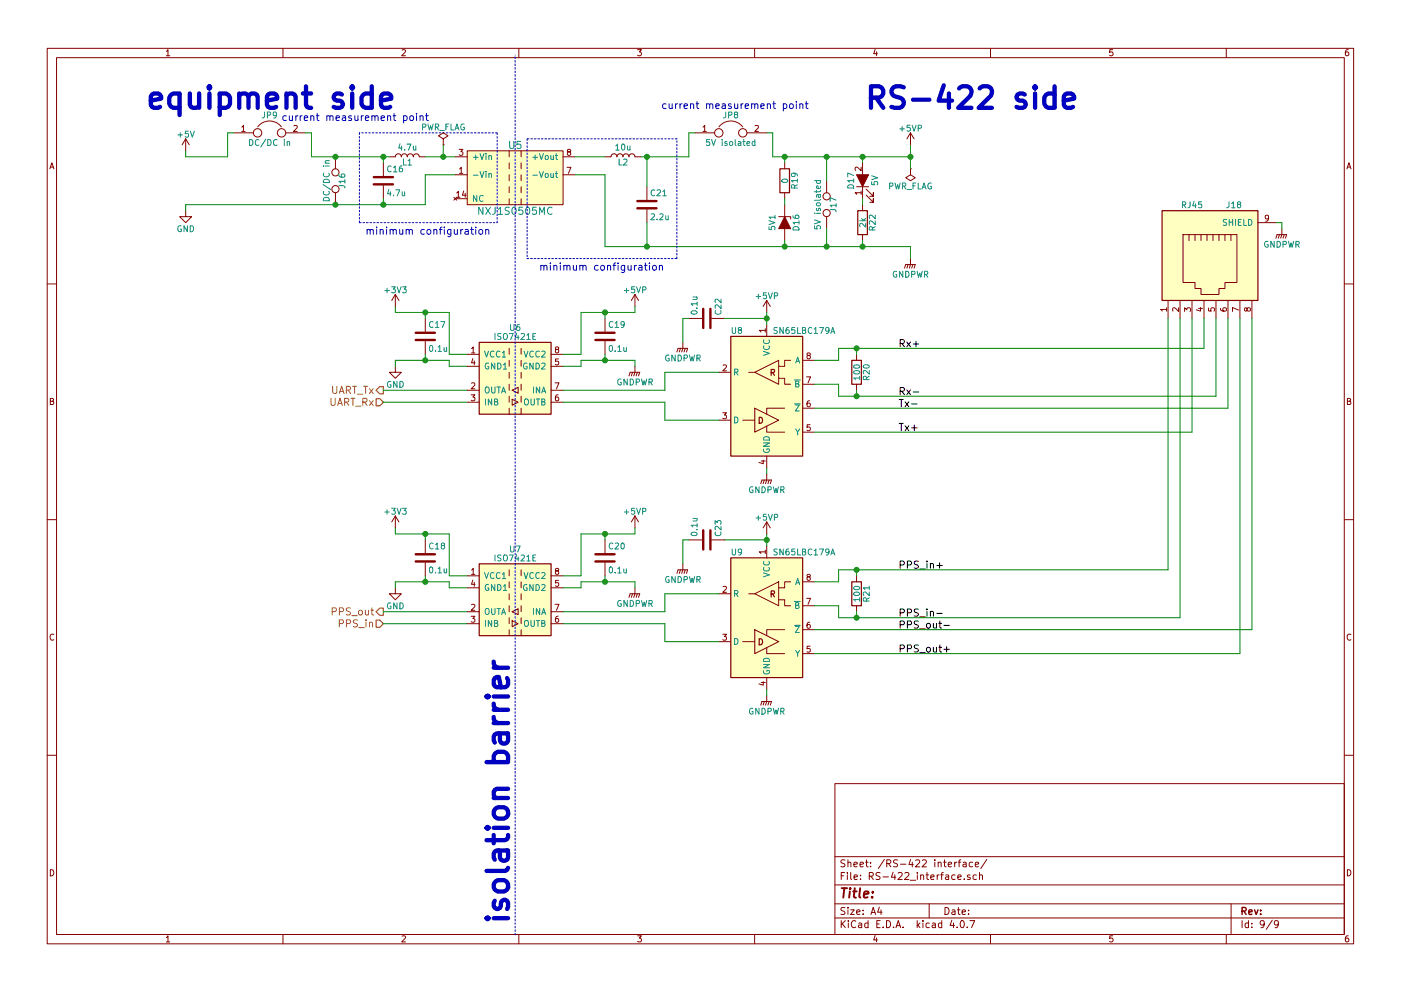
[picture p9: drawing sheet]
<svg xmlns="http://www.w3.org/2000/svg" width="297mm" height="210mm" viewBox="0 0 297 210" stroke-linecap="round" stroke-linejoin="round" font-family="sans-serif">
<g fill="none" stroke="#840000" stroke-width=".21">
<path d="M10 10.3h277v189.9h-277zM12 12.2h273v186.1h-273zM35.3 10.9l.3-.4v1.3M35.3 11.8h.7M60 10.3v1.9M85.2 10.6l.5-.1 .3 .4-.8 .9h.8M110 10.3v1.9M135.2 10.5h.8l-.4 .5 .3 .1 .1 .2-.1 .4-.2 .1-.5-.1M160 10.3v1.9M185.5 10.5l-.3 .9h.8M185.9 11v.8M210 10.3v1.9"/>
<path d="M235.9 10.5h-.6v.6h.6l.1 .5-.3 .2-.4-.1M260 10.3v1.9M285.9 10.5l-.4 .1-.2 .2-.1 .8 .3 .2 .4-.1 .1-.4-.1-.2-.4-.1-.3 .3M10.6 35.8l.4-1.3 .4 1.3M10.7 35.5h.6M39.4 29.5l-.8 1.2M39.4 29.5v2.5M39.4 29.5l.7 1.2M49.5 28.2h4.2M51.3 27l.3-.4v1.3M51.3 27.9h.7M54.6 26.9a3.2 3.2 0 0 1 5.1 0"/>
<path d="M60.6 28.2h4.2M62.3 26.7l.5-.1 .2 .4-.8 .9h.8M71.1 33.3v2.5M81.3 34.5v2.8M81.3 39.4v2.8M82.5 33.3l1.3-.1a.64 .64 0 0 1 .7-.6 .64 .64 0 0 1 .6 .7v-.1a.64 .64 0 0 1 .6-.6 .64 .64 0 0 1 .7 .7v-.1a.64 .64 0 0 1 .6-.6 .64 .64 0 0 1 .6 .7v-.1a.64 .64 0 0 1 .7-.6 .64 .64 0 0 1 .6 .7h1.3M94 30.7h.1M94 29.5l1-.7-1-.6-1 .6 1 .7v1.2M96.5 37.1h2.6M96.5 33.3h2.6M97.4 31.7h.7l-.4 .5 .4 .1v.5l-.2 .2-.5-.2M97.4 35.9l.4-.4v1.3"/>
<path d="M97.4 36.8h.7M99.1 32h20.3v11.4h-20.3zM107.9 32v1.3M107.9 34.5v1.3M107.9 37.1v1.2M107.9 39.6v1.3M110.5 32v1.3M110.5 34.5v1.3M110.5 37.1v1.2M110.5 39.6v1.3M119.4 37.1h2.5M119.4 33.3h2.5"/>
<path d="M120.2 35.5h.9l-.6 1.3M120.5 32.2l-.2-.2 .1-.3 .6 .1v.3l-.6 .2-.1 .2v.3l.2 .2h.3l.2-.3v-.3l-.2-.2M128.3 33.3l1.2-.1a.64 .64 0 0 1 .7-.6 .64 .64 0 0 1 .6 .7v-.1a.64 .64 0 0 1 .7-.6 .64 .64 0 0 1 .6 .7v-.1a.64 .64 0 0 1 .6-.6 .64 .64 0 0 1 .6 .7v-.1a.64 .64 0 0 1 .7-.6 .64 .64 0 0 1 .6 .7h1.3M137.2 39.6v2.8M147.3 28.2h4.2M149 27l.4-.4v1.3M149 27.9h.8M152.4 26.9a3.2 3.2 0 0 1 5.1 0M158.4 28.2h4.2M160.1 26.7l.5-.1 .2 .4-.8 .9h.8M166.4 34.5v1.3M175.3 38.3v2.6"/>
<path d="M181.6 39.6h2.5M182.6 35.5v.7l-.9-.7-.4 .2 .1 .5M182.9 34.5v7.7M193 35.8h.1M193 35.8v1.3l1.1 .6-1.1 .6-1-.6 1-.6M193 28.2v2.5M193 28.2l-.7 1.3M193 28.2l.8 1.3M285.6 35.8l.4-1.3 .4 1.3M285.7 35.5h.6M39.4 44.7v1.3h1.2l-1.2 1.2-1.3-1.2h1.3M71.1 40.9v2.5"/>
<path d="M96.2 41.9l.6 .6M96.5 42.2h2.6M96.8 40.9l.4-.3v1.3M97.5 41.9h-.7l-.6 .6M98.3 40.5l-.3 .9h.8M98.6 41v.9M107.9 42.2v1.2M110.5 42.2v1.2M137.2 44.4v2.8M165.1 46h2.5v.5M166.4 40.9v1.3M166.4 43.4v7.6"/>
<path d="M175.3 46v2.5M182.6 40.9h-1.3l.4 .3M182.6 40.5v.7M182.9 43.4v1.3M182.9 49.8v1.2M183.6 41.4l1.6 1.5v-.7v.7h-.8M183.6 40.1l1.6 1.6v-.8v.8h-.8M191.8 56.9l.2-.8h2.1l-.3 .8M192.5 56.1l-.2 .8M193 54.9v1.2l-.2 .8M193.5 56.1l-.2 .8M250.8 49.8h11.5v10.1h-2.6v1.3h-1.3v1.3h-3.8v-1.3h-1.2v-1.3h-2.6z"/>
<path d="M252.1 49.8v1.2M253.4 49.8v1.2M254.6 49.8v1.2M255.9 49.8v1.2M257.2 49.8v1.2M258.4 49.8v1.2M259.7 49.8v1.2M261 49.8v1.2M266.7 47.2h3.8M269 46.2l-.3 .3-.3-.1-.1-.6 .4-.1 .3 .2-.1 .7-.3 .3h-.2M270.5 50.5l.3-.7h2l-.3 .7M271.3 49.8l-.3 .7"/>
<path d="M271.8 48.5v1.3l-.3 .7M272.3 49.8l-.3 .7M10 60.2h2M83.8 77.7v1.3h1.3l-1.3 1.3-1.3-1.3h1.3M83.8 62.5l-.7 1.2M83.8 62.5v2.5M83.8 62.5l.8 1.2M90.2 67.6v2.8M90.2 72.4v2.8M99.1 75.2h2.5M99.1 77.7h2.5M100 74l.3-.4v1.3"/>
<path d="M100 74.9h.7M100.3 76.1l-.3 .9h.7M100.6 76.5v.9M107.9 73.9v1.3M107.9 76.4v1.3M107.9 79v1.3M110.5 73.9v1.3M110.5 76.4v1.3M110.5 79v1.3M116.8 75.2h2.6M116.8 77.7h2.6M118 74.1l-.2-.2v-.2h.6v.3l-.5 .2-.1 .2v.3l.2 .2h.2l.3-.3-.1-.3-.2-.2"/>
<path d="M118.4 76.1h-.6v.6h.6v.6l-.2 .1-.4-.1M128.3 67.6v2.8M128.3 72.4v2.8M133.3 79.8l.3-.8h2l-.2 .8M134.1 79l-.2 .8M134.6 77.7v1.3l-.2 .8M134.6 62.5v2.5M134.6 62.5l-.7 1.2M134.6 62.5l.8 1.2M135.1 79l-.2 .8M143.5 74.7l.3-.8h2l-.3 .8M144.3 73.9l-.3 .8"/>
<path d="M144.8 72.6v1.3l-.3 .8M145.3 73.9l-.3 .8M146 67.6h2.8M150.9 67.6h2.8M152.4 79h2.5M153.3 77.5l.5-.1 .2 .4-.8 .9h.8M158.7 79h1.3M160 79l5.1-2.6v5.1zM162.3 70.1h-1.3l.3 .4M162.3 69.7v.8M162.6 63.7v2.6M162.6 68.8v2.6"/>
<path d="M162.6 63.7l-.8 1.3M162.6 63.7l.7 1.3M167.6 76.4h-1.2v1.3h-1.3M170.2 76.4h2.5M171 80h.9l-.6 1.2M171.3 75.4l-.2-.2v-.2h.7v.3l-.6 .2-.1 .2v.3l.2 .1h.3l.2-.2v-.4l-.2-.1M181.6 75.2v1.2M247.3 65.7h-1.2l.3 .3M247.3 65.3v.7M247.6 63.7v3.9M249.9 65.3v.8l-.9-.8-.4 .2 .1 .5M250.2 63.7v3.9"/>
<path d="M251.2 66.1v-.8l.4 .4 .1-.4h.6l.1 .2-.1 .6M252.7 63.7v3.9M254.1 65.4h.9M254.5 65.2v.8l-.9-.3M255.3 63.7v3.9M256.2 65.3v.7h.6v-.7h.6l.1 .2-.1 .5M257.8 63.7v3.9M258.8 65.4v.4l.3 .2h.7l.2-.2-.1-.5-.6 .1v.4l.2 .2M260.3 63.7v3.9M262.6 65.8l-1.3-.6v.9M262.9 63.7v3.9M264.4 65.5l.2-.2h.4l.1 .2-.1 .4-.4 .1-.2-.1-.1-.6h-.3v.7h.2l.2-.2"/>
<path d="M265.4 63.7v3.9M285 60.2h2M10.7 85.1h.5l.1-.5-.6-.1v1.3h.5l.2-.4-.3-.3M99.1 82.8h2.5M99.1 85.3h2.5M99.9 83.8h.8l-.4 .4 .3 .1v.6l-.1 .1-.6-.1M100 81.3l.5-.1 .2 .4-.8 .9h.8M107.9 81.5v1.3M107.9 84.1v1.2M107.9 86.6v1.3M108.6 84.7l1.3 .6-1.3 .7zM108.6 82.8l1.3-.6v1.2z"/>
<path d="M110.5 81.5v1.3M110.5 84.1v1.2M110.5 86.6v1.3M116.8 82.8h2.6M116.8 85.3h2.6M117.7 81.2h.8l-.5 1.3M118.3 83.8h-.3l-.2 .3v.7l.2 .2 .4-.1-.1-.6-.3-.1-.2 .3M152.4 89.1h2.5M153.2 87.6h.8l-.4 .5 .4 .1v.5l-.2 .1-.6-.1M157.5 89.1h2.5M160 86.6l5.1 2.5-5.1 2.6zM161.4 97.8h.9"/>
<path d="M161.8 97.6v.8l-.9-.3M162.6 90.4v1.3h3.8M162.6 96.8v2.5M165.1 80.3h1.3v1.2h1.2M166.4 86.6h-3.8v1.3M170.2 91.7h2.5M170.2 86.6h2.5M170.2 81.5h2.5M171.7 85l-.4 .1-.2 .2v.7l.2 .3 .5-.1-.1-.6-.4-.1-.2 .2M171.8 90.1h-.7v.6h.7v.6l-.2 .1-.5-.1M181.6 81.5v1.3M285.7 85.1h.5l.1-.5-.6-.1v1.3h.5l.2-.4-.3-.3"/>
<path d="M10 110.3h2M83.8 109.5v2.5M83.8 109.5l-.7 1.2M83.8 109.5l.8 1.2M90.2 114.5v2.8M90.2 119.4v2.8M128.3 114.5v2.8M128.3 119.4v2.8M134.6 109.5v2.5M134.6 109.5l-.7 1.2M134.6 109.5l.8 1.2M144.8 119.6v1.3l-.3 .8"/>
<path d="M146 114.5h2.8M150.9 114.5h2.8M161.3 102.6l.2-.8h2.1l-.3 .8M162.1 101.8l-.3 .8M162.3 117.1h-1.3l.3 .3M162.3 116.7v.7M162.6 100.6v1.2l-.3 .8M162.6 110.7v2.6M162.6 115.8v2.6M162.6 110.7l-.8 1.3M162.6 110.7l.7 1.3M163.1 101.8l-.3 .8"/>
<path d="M285 110.3h2M11.4 134.6a.58 .58 0 0 0-.8 .6 .58 .58 0 0 0 .8 .5M83.8 124.7v1.3h1.3l-1.3 1.2-1.3-1.2h1.3M99.1 122.2h2.5M99.1 129.8h2.5M99.1 132.3h2.5M99.1 124.7h2.5M99.9 130.8h.8l-.4 .4 .3 .1v.6l-.1 .1-.6-.1M100 120.9l.3-.3v1.3M100 128.3l.5-.1 .2 .4-.8 .9h.8M100 121.9h.7M100.3 123.1l-.3 .9h.7"/>
<path d="M100.6 123.5v.9M107.9 120.9v1.3M107.9 123.4v1.3M107.9 126v1.2M107.9 128.5v1.3M107.9 131.1v1.2M107.9 133.6v1.3M108.6 131.7l1.3 .6-1.3 .7zM108.6 129.8l1.3-.6v1.2zM110.5 120.9v1.3M110.5 123.4v1.3M110.5 126v1.2"/>
<path d="M110.5 128.5v1.3M110.5 131.1v1.2M110.5 133.6v1.3M116.8 122.2h2.6M116.8 129.8h2.6M116.8 132.3h2.6M116.8 124.7h2.6M117.7 128.2h.8l-.5 1.3M118 121.1l-.2-.2v-.2h.6v.3l-.5 .2-.1 .2v.3l.2 .2h.2l.3-.3-.1-.3-.2-.2M118.3 130.8h-.3l-.2 .3v.7l.2 .2 .4-.1-.1-.6-.3-.1-.2 .3M118.4 123.1h-.6v.6h.6v.6l-.2 .1-.4-.1M133.3 126.7l.3-.7h2l-.2 .7"/>
<path d="M134.1 126l-.2 .7M134.6 124.7v1.3l-.2 .7M135.1 126l-.2 .7M143.5 121.7l.3-.8h2l-.3 .8M144.3 120.9l-.3 .8M145.3 120.9l-.3 .8M152.4 136.1h2.5M152.4 126h2.5M153.2 134.6h.8l-.4 .4 .4 .1v.6l-.2 .1-.6-.1M153.3 124.5l.5-.1 .2 .4-.8 .9h.8M157.5 136.1h2.5M158.7 126h1.3"/>
<path d="M160 133.6l5.1 2.5-5.1 2.6zM160 126l5.1-2.6v5.1zM162.6 137.4v1.3h3.8M165.1 127.2h1.3v1.3h1.2M166.4 133.6h-3.8v1.3M167.6 123.4h-1.2v1.3h-1.3M170.2 138.7h2.5M170.2 133.6h2.5M170.2 128.5h2.5M170.2 123.4h2.5M171 126.9h.9l-.6 1.3M171.3 122.4l-.2-.2v-.2h.7v.3l-.6 .1-.1 .3v.3l.2 .1h.3l.2-.2v-.4l-.2-.1"/>
<path d="M171.7 132l-.4 .1-.2 .2v.7l.2 .3 .5-.1-.1-.6-.4-.1-.2 .2M171.8 137.1h-.7v.6h.7v.5l-.2 .2-.5-.2M181.6 122.2v1.2M181.6 128.5v1.3M286.4 134.6a.58 .58 0 0 0-.8 .6 .58 .58 0 0 0 .8 .5M161.3 149.6l.2-.8h2.1l-.3 .8M161.4 144.8h.9M161.8 144.6v.8l-.9-.3M162.1 148.8l-.3 .8M162.6 147.6v1.2l-.3 .8M162.6 143.8v2.5M163.1 148.8l-.3 .8"/>
<path d="M10 160.2h2M177 166.3h108v32h-108zM285 160.2h2M10.7 184.5a.65 .65 0 0 1 .7 .7 .65 .65 0 0 1-.7 .6zM35.3 198.9l.3-.4v1.3M35.3 199.8h.7M60 198.3v1.9M85.2 198.6l.5-.1 .3 .4-.8 .9h.8M110 198.3v1.9M135.2 198.5h.8l-.4 .5 .3 .1 .1 .2-.1 .4-.2 .1-.5-.1M160 198.3v1.9M177 194.8h108"/>
<path d="M177 191.8h108M177 187.8h108M177 181.8h108M178.4 195.3v1.5M178.4 185.8h.5M178.6 196l.6 .8M179.1 185.1h-.7v1.5M179.1 192.6l-.5-.1-.3 .3 .1 .3 .7 .4v.4l-.2 .1-.6-.1M179.1 182.5l-.5-.1-.3 .3 .1 .3 .7 .4v.4l-.2 .1-.6-.1M179.2 195.3l-.8 .9M179.7 185.1v.2M179.7 185.6v1"/>
<path d="M179.8 192.5v.2M179.8 183.1l.2-.2 .4 .1v.9M179.8 182.4v1.5M179.8 193v1M179.9 195.3v.2M179.9 195.8v1M180.3 193h.8l-.8 1h.8M180.4 185.1v1.3l.2 .2M181.1 183.4l.7-.1-.1-.3-.4-.1-.2 .2v.7h.6M181.1 186.1l.7-.1-.1-.3-.4-.1-.2 .2 .1 .7h.5M181.4 195.5a.71 .71 0 0 0-1 .5 .71 .71 0 0 0 .8 .8l.2-.1M181.6 193.5l.7-.1v-.3l-.4-.1-.3 .2 .1 .7h.6"/>
<path d="M182.1 195.9h.6v.9M182.3 183.4l.8-.1-.1-.3-.4-.1-.3 .2 .1 .7h.6M182.4 186.5v.1M182.4 185.7v.1M182.7 196.2l-.7 .3 .2 .3 .5-.1M183 193.9v.1M183 193.1v.1M183.5 182.9h.6M183.7 182.4v1.3l.4 .2M184 195.9l-.4-.1-.3 .3 .1 .6 .2 .1 .4-.1M184 195.3v1.5M184.3 185.9l.7-.1 .2-.2-.1-.3-.2-.2h-.6v1.5"/>
<path d="M184.6 183.8v.1M184.6 183v.1M184.7 194l.4-1.5 .5 1.5M184.7 185.9l.5 .7M184.8 193.6h.7M185.5 198.5l-.3 .9h.8M185.9 199v.8M185.9 196h.5M186.4 192.5l-.3 1h.9M186.6 185.2l-.6-.1-.3 .3 .1 .3 .7 .3v.5l-.2 .1-.6-.1M186.6 195.3h-.7v1.5h.7M186.8 193v1"/>
<path d="M187.2 186h1.2M187.2 196.7v.1M187.5 182.3l-1.3 2M188 195.3a.76 .76 0 0 1 .8 .8 .76 .76 0 0 1-.8 .7zM188 183.2l.7-.1 .2-.2-.1-.3-.2-.2h-.6v1.5M188.4 183.2l.5 .7M189.4 185l-.4 1.1h.9M189.5 196.7v.1M189.7 185.6v1M190 196.8l.4-1.5 .6 1.5M190.1 196.4h.7M190.3 182.5l-.6-.1-.3 .3 .1 .3 .7 .4v.4l-.2 .1-.6-.1"/>
<path d="M190.4 185.3l.6-.2 .3 .4-1 1.1h1M190.9 183.4h1.2M191.5 196.7v.1M191.8 185.3l.6-.2 .3 .4-.9 1.1h.9M193 186.8h1.1M193.1 182.3l-.4 1.1h.9M193.4 182.9v1M194.1 182.6l.6-.2 .3 .4-.9 1.1h.9M194.5 195.3v1.5M194.5 185.1v.2M194.5 185.6v1M194.6 196.3l.4 .5"/>
<path d="M195 195.8l-.5 .6M195.2 185.7l.2-.1 .4 .1v.9M195.2 185.6v1M195.6 182.6l.5-.2 .3 .4-.9 1.1h.9M195.7 195.3v.2M195.7 195.8v1M196.3 185.6h.6M196.5 185.1v1.3l.4 .2M197 191.8v3M197 195.9l-.4-.1-.3 .3 .1 .6 .2 .1 .4-.1M197.3 186.1l.7-.1v-.3l-.4-.1-.3 .2 .1 .7h.6M197.7 195.9h.6v.9"/>
<path d="M198.2 182.4v.2M198.2 182.9v1M198.3 196.2l-.7 .3 .2 .3 .5-.1M198.7 185.6v1M198.9 183.1l.2-.2 .4 .1v.9M198.9 182.9v1M199.1 185.6l-.4 .3M199.4 185.6h.6M199.7 195.9l-.5-.1-.2 .3v.6l.2 .1 .5-.1M199.7 195.3v1.5M200 185.1l-.4 .2v1.3M200.1 182.9h.5"/>
<path d="M200.3 182.4v1.3l.3 .2M200.4 192.5a.76 .76 0 0 1 .8 .8 .76 .76 0 0 1-.8 .7zM200.5 185.7h.6v.9M201 183.4l.8-.1-.1-.3-.4-.1-.3 .2 .1 .7h.6M201.1 186l-.7 .3 .3 .3 .4-.1M201.8 195.2l-.4 1.1h1M201.9 193.1h.5l.1 .9M202.2 195.8v1M202.4 182.9v1M202.5 193.4l-.7 .3 .2 .3 .5-.1M202.5 185.7l-.4-.1-.3 .3 .1 .6 .2 .1 .4-.1M202.8 182.9l-.4 .3"/>
<path d="M202.9 196.7v.1M203 193h.6M203.1 186.1l.7-.1-.1-.3-.4-.1-.2 .2v.7h.6M203.1 182.9h.6M203.2 192.5v1.3l.4 .2M203.7 182.4l-.3 .2v1.3M203.8 195.4l.1-.1a.8 .8 0 0 1 .6 .8 .8 .8 0 0 1-.6 .7 .97 .97 0 0 1-.1-1.4zM204 193.5l.7-.1-.1-.3-.4-.1-.2 .2 .1 .7h.5M204.2 183h.6l.1 .9M204.4 186.5v.1M204.9 183.3l-.8 .3 .3 .3 .5-.1M205.1 196.7v.1"/>
<path d="M205.4 193.9v.1M205.4 193.1v.1M205.6 195.3h1.1l-.7 1.5M205.7 185.7l-.4-.1-.2 .2 .1 .2 .5 .2v.3h-.6M206.2 183l-.4-.1-.3 .3 .1 .6 .2 .1 .4-.1M206.8 183.4l.7-.1-.1-.3-.4-.1-.2 .2 .1 .7h.5M207 185.7l-.4-.1-.3 .3 .1 .6 .2 .1 .4-.1M207.7 185.7l.2-.1 .4 .1v.9M207.7 185.1v1.5M209.2 182.3l-1.3 2M210 198.3v1.9M235.9 198.5h-.6v.7l.6-.1 .1 .5-.3 .2-.4-.1"/>
<path d="M260 198.3v1.9M261 191.8v6.5M263.3 195.3v1.5M264.7 195.9l-.4-.1-.3 .3 .1 .6 .2 .1 .4-.1M264.7 195.3v1.5M265.4 196.7v.1M265.4 195.9v.1M268 196l-.2 .3h-.3l-.3-.3v-.4l.3-.3h.3l.2 .3a1.01 1.01 0 0 1-.4 1.2h-.3M269.7 195.2l-1.2 2M271 196l-.2 .3h-.3l-.3-.3v-.4l.3-.3h.3l.2 .3a1.01 1.01 0 0 1-.4 1.2h-.3M285.7 184.5a.65 .65 0 0 1 .7 .7 .65 .65 0 0 1-.7 .6zM285.9 198.5l-.4 .1-.2 .3-.1 .7 .3 .2 .4-.1 .1-.4-.1-.2-.4-.1-.3 .3"/>
<circle cx="54.6" cy="28.2" r=".89"/>
<circle cx="59.7" cy="28.2" r=".89"/>
<circle cx="71.1" cy="36.6" r=".76"/>
<circle cx="152.4" cy="28.2" r=".89"/>
<circle cx="157.5" cy="28.2" r=".89"/>
<circle cx="71.1" cy="40.1" r=".76"/>
<circle cx="175.3" cy="41.7" r=".76"/>
<circle cx="175.3" cy="45.2" r=".76"/>
</g>
<path d="M263.3 193.3l.8-.1 .1-.2-.1-.3-.2-.2h-.6v1.5M263.7 193.3l.5 .7M264.8 193.5l.7-.1-.1-.3-.4-.1-.2 .2v.7h.6M266 193l.3 1 .4-1M267.3 193.9v.1M267.3 193.1v.1" fill="none" stroke="#840000" stroke-width=".3"/>
<path d="M178.5 188.4h1.1M179 188.4l-.2 2M180.2 189.1l-.2 1.3M180.3 188.4l-.1 .2 .2-.1-.1-.1-.1 .2M180.9 189.1h.7M181.2 188.4l-.2 1.8 .1 .1 .4 .1M182.4 188.4l-.2 1.8 .2 .2M183.2 189.8l.9-.2v-.4l-.6-.1-.3 .3v.9h.7M184.9 190.3v.1M185.1 189.2l-.1 .2-.1-.1 .2-.1-.1 .2" fill="none" stroke="#840000" stroke-width=".41"/>
<g fill="none" stroke="#848400" stroke-width=".21">
<path d="M70.2 84.5v1.2l.3 .3h.3l.3-.3v-1.2M70.5 82v1.2l.3 .3h.3l.3-.3v-1.2M71.6 86l.5-1.5 .5 1.5M71.7 85.6h.7M71.9 83.5l.5-1.5 .5 1.5M72.1 83.1h.7M73.1 85.3l.7-.1 .2-.2-.1-.3-.2-.2h-.6v1.5M73.4 82.8l.8-.1 .1-.2-.1-.4-.2-.1h-.6v1.5M73.5 85.3l.5 .7M73.8 82.8l.5 .7M74.4 84.5h.9M74.8 82h.8"/>
<path d="M74.8 84.5v1.5M75.2 82v1.5M75.4 86.2h1.2M75.8 83.6h1.1M76.9 85.3l.8-.1 .1-.2-.1-.3-.2-.2h-.6v1.5M77.1 82h.9M77.3 85.3l.5 .7M77.5 82v1.5M78.3 85l.8 1M78.3 82.5l.8 1M79.1 85l-.8 1M79.1 82.5l-.8 1"/>
<path d="M70.4 129.8l.8-.1 .1-.2-.1-.4-.2-.1h-.6v1.5M71.9 132.3l.8-.1 .1-.2-.1-.4-.2-.1h-.6v1.5M72 129.8l.7-.1 .1-.2v-.4l-.3-.1h-.5v1.5M73.5 132.3l.7-.1 .1-.2v-.4l-.3-.1h-.5v1.5M74.3 129h-.6l-.2 .1v.4l.6 .3 .2 .4-.3 .3-.6-.1M74.6 130.6h1.1M75.8 131.6l-.6-.1-.3 .3 .2 .4 .6 .2v.5l-.2 .1-.6-.1M76.1 133.2h1.1M76.1 129.6l.2-.1 .5 .1v.6l-.1 .2-.4 .1-.2-.2zM77.5 129.5v.9l.4 .1 .2-.2M77.6 131.5v.1M77.6 132v1"/>
<path d="M78.1 129.5v1M78.3 132.2l.1-.1a.36 .36 0 0 1 .6 .1v.8M78.3 132v1M78.6 129.5h.6M78.8 129v1.3l.4 .2"/>
</g>
<path d="M79.8 84.6h.7l.8 .7-.8 .8h-.7zM79.8 82.8l.7-.8h.8v1.6h-.8zM79.8 131.6h.7l.8 .7-.8 .8h-.7zM79.8 129.8l.7-.8h.8v1.6h-.8z" fill="none" stroke="#848400" stroke-width=".25"/>
<g fill="none" stroke="#0000c2" stroke-width=".91">
<path d="M38.1 19.8v4.6M40.3 19.8v2.4a1.11 1.11 0 0 0 1.9 .2M42.2 19.8v3.1M44.4 18.3l-.2 .2 .2 .3 .2-.3-.2-.2v.5M44.4 19.8v3.1M46.6 19.8v4.6M50.7 19.8v3.1M60.7 19.8v3.1M64.2 19.8h1.8M64.9 18.3v3.9l.2 .5 .9 .2M74.7 18.3l-.3 .2 .3 .3 .2-.3-.2-.2v.5M74.7 19.8v3.1"/>
<path d="M78.8 18.3v4.6M191.6 18.5l-.6-.2h-1.1a1.11 1.11 0 0 0-.9 1.1 1.11 1.11 0 0 0 .9 1.1 1.65 1.65 0 0 1 1.7 1.1 1.13 1.13 0 0 1-.8 1.3h-1.1l-.7-.2M200.1 18.1l-1.1 3.3h2.9M201.2 19.8v3.1M203.4 18.8l.6-.5h1.1a1.27 1.27 0 0 1 .7 2l-2.7 2.6h2.9M207.7 18.8l.7-.5h1a1.27 1.27 0 0 1 .7 2l-2.6 2.6h2.8M219.5 18.3l-.3 .2 .3 .3 .2-.3-.2-.2v.5M219.5 19.8v3.1M223.6 18.3v4.6M32 21.4l2.2-.5v-.4l-.3-.4-.4-.3h-.9l-.4 .3-.2 .4v1.7l.2 .5 .4 .2h.9l.4-.2M38.1 20.1l-.5-.3h-.8l-.7 .5-.2 .4v1.3l.2 .4a1.47 1.47 0 0 0 2 .3M46.6 20.1l.4-.3h.9l.6 .5 .3 .4v1.3l-.3 .4a1.47 1.47 0 0 1-1.9 .3"/>
<path d="M50.7 20.3a1.12 1.12 0 0 1 2 .2v2.4M52.7 20.5l.2-.4 .4-.3h.7l.4 .3 .2 .4v2.4M56.6 21.4l2.2-.5v-.4l-.3-.4-.4-.3h-.8l-.5 .3-.2 .4v1.7l.2 .5 .5 .2h.8l.4-.2M60.7 20.3a1.12 1.12 0 0 1 2 .2v2.4M72.5 20.1l-.4-.3h-.7l-.4 .3-.3 .4 .3 .7 1.5 .4 .2 .4-.2 .7-.4 .2h-.9l-.5-.2M78.8 20.1l-.4-.3h-.9l-.6 .5-.3 .4v1.3l.3 .4a1.47 1.47 0 0 0 1.9 .3M80.8 21.4l2.2-.5v-.4l-.3-.4-.4-.3h-.9l-.4 .3-.2 .4v1.7l.2 .5 .4 .2h.9l.4-.2M184.7 20.7h1.7a1.25 1.25 0 0 0 .9-1.2 1.25 1.25 0 0 0-.9-1.2h-1.7v4.6M185.8 20.7l1.5 2.2M193.6 21.2h3.5M217.3 20.1l-.5-.3h-.6l-.5 .3-.2 .4 .2 .7 1.6 .4 .2 .4-.2 .7-.5 .2h-.8l-.5-.2M223.6 20.1l-.4-.3h-.9l-.7 .5-.2 .4v1.3l.2 .4a1.47 1.47 0 0 0 2 .3"/>
<path d="M225.6 21.4l2.1-.5v-.4l-.2-.4-.4-.3h-.9l-.4 .3-.2 .4v1.7l.2 .5 .4 .2h.9l.4-.2M103.1 147.8l.3 .2 .2-.2-.2-.2-.3 .2h.5M104.7 152.1a1.17 1.17 0 0 0 .9 1.3M104.7 149.3a1.17 1.17 0 0 0 .9 1.3M104.7 140.4a1.17 1.17 0 0 0 .9 1.3M104.7 153.4h3M104.7 150.6h3M104.7 147.8h3M104.7 141.7h3M105.8 155.6l.2 .4v1.1a.89 .89 0 0 0 .9 .7 .89 .89 0 0 0 .8-.7v-1.1l-.2-.4M107.5 143.9l.2 .4v.9l-.2 .4-.4 .2h-1.8l-.4-.2-.2-.4v-.9l.2-.4 .4-.3h.5l.4 2.2M107.7 155.6h-2.4l-.4 .2-.2 .5v.8l.2 .5"/>
<path d="M103.1 175.6l.3 .3 .2-.3-.2-.2-.3 .2h.5M103.1 161.7h4.6M104.7 177.2v1.7M104.7 175.6h3M104.7 169.3h3M104.9 171.7l.7-.4h1.3a1.26 1.26 0 0 1 .9 1.2 1.26 1.26 0 0 1-.9 1.2h-1.3a1.23 1.23 0 0 1-.7-2zM104.9 161.7l-.2-.4v-.9l.4-.7 .5-.2h1.3l.4 .2a1.47 1.47 0 0 1 .2 2M107.7 177.2l-.2 .8-.4 .3h-4M107.7 167.4h-2.4l-.4 .2a1.2 1.2 0 0 0 .2 1.7M103.1 194.8l.3 .2 .2-.2-.2-.2-.3 .2h.5M104.7 194.8h3M104.9 191.1l-.2 .4v.7l.2 .4 .4 .3 .7-.3 .4-1.5 .5-.2 .6 .2 .2 .4v.9l-.2 .5"/>
<path d="M104.9 187.2l.7-.5h1.3a1.26 1.26 0 0 1 .9 1.2 1.26 1.26 0 0 1-.9 1.2h-1.3a1.23 1.23 0 0 1-.7-1.9zM105.8 180.4l.2 .5v1.1a.89 .89 0 0 0 .9 .6 .89 .89 0 0 0 .8-.6v-1.1l-.2-.5M107.7 184.1l-.2 .5-.4 .2h-4M107.7 180.4h-2.4l-.4 .3-.2 .4v.9l.2 .4"/>
</g>
<g fill="#ffffc2" stroke="#ffffc2" stroke-width=".21">
<path d="M101.6 119.6h15.2v15.3h-15.2z"/>
<path d="M101.6 72.6h15.2v15.3h-15.2z"/>
<path d="M154.9 118.4h15.3v25.4h-15.3z"/>
<path d="M99.1 32h20.3v11.4h-20.3z"/>
<path d="M154.9 71.4h15.3v25.4h-15.3z"/>
<path d="M246.4 44.7h20.3v19h-20.3z"/>
</g>
<g fill="none" stroke="#840000" stroke-width=".25">
<path d="M165.4 35.8h2v5.1h-2zM181.9 44.7h2v5.1h-2zM246.4 44.7h20.3v19h-20.3zM101.6 72.6h15.2v15.3h-15.2zM154.9 71.4h15.3v25.4h-15.3zM163.5 79h.6l.1-.5-.7-.1v1.2M163.8 79l.4 .6M180.6 76.4h2v5.1h-2zM161 88.5a.64 .64 0 0 1 .7 .7 .64 .64 0 0 1-.7 .6zM101.6 119.6h15.2v15.3h-15.2zM154.9 118.4h15.3v25.4h-15.3zM161 135.5a.64 .64 0 0 1 .7 .7 .64 .64 0 0 1-.7 .6z"/>
<path d="M163.5 126h.6l.1-.5-.7-.1v1.2M163.8 126l.4 .6M180.6 123.4h2v5.1h-2z"/>
</g>
<g fill="none" stroke="#008484" stroke-width=".21">
<path d="M37.7 28.6h1M38.2 28.1v1M39.9 27.8h-.6v.6h.6v.6l-.1 .1-.5-.1M40.4 27.8l.4 1.3 .4-1.3M52.9 29.6a.64 .64 0 0 1 .7 .6 .64 .64 0 0 1-.7 .7zM54.9 29.7a.56 .56 0 0 0-.8 .5 .56 .56 0 0 0 .8 .6M56.1 23.8l-.1 1-.4 .2M56.4 29.5l-1.1 1.7M56.7 24.4h.6l.1-.5-.7-.1v1.2M56.8 29.6a.64 .64 0 0 1 .7 .6 .64 .64 0 0 1-.7 .7zM58.6 24.3l-.2 .3-.4-.1v-.6l.4-.1 .2 .2v.7l-.3 .3h-.3M58.8 29.7a.56 .56 0 0 0-.8 .5 .56 .56 0 0 0 .8 .6"/>
<path d="M60.3 29.6v.1M60.3 30v.9M60.9 30.1l.2-.1 .3 .1v.8M60.9 30v.9M68.5 39.1l1.6 1.1M68.6 35.2h.1M68.6 38.2a.69 .69 0 0 1 .8-.1 .69 .69 0 0 1 .4 .6h-1.2zM68.7 36.7a.56 .56 0 0 0 .5 .8 .56 .56 0 0 0 .5-.8M69 35.2h.8M69 34.6h.8M69.8 34.1h-.8v.3l.1 .2M71.9 39.4h1l.2 .5"/>
<path d="M71.9 37v.4l.3 .2h.7l.2-.2-.1-.4h-.6l-.1 .4 .3 .2M73.1 38.5h-1.2l.3 .3M73.1 38.1v.7M82.9 35.3a.56 .56 0 0 0-.7 .5 .56 .56 0 0 0 .7 .5M83.4 35.6l.4-.4v1.3M83.4 36.5h.8M84.8 30.5l-.3 .9h.8M85.1 31v.8M85.2 35.2h-.3l-.2 .3v.7l.2 .3 .4-.2-.1-.6h-.3l-.2 .2M85.5 33.8v1.2h.7M85.8 31.7v.1M86.3 30.6h.8l-.5 1.2"/>
<path d="M86.5 34.1l.4-.3v1.2M86.5 35h.7M87.6 31l.1 .8h.3l.2-.1M88.2 31v.8M89.6 27l.6-.1v-.5l-.6-.1v1.3M90.7 26.3l.3 1.3 .3-.9 .2 .9 .3-1.3M92.3 27l.6-.1 .1-.5-.7-.1v1.3M92.6 27l.4 .6M93.3 27.7h.9M94.5 26.9h.5M95.1 26.3h-.6v1.3M95.6 26.3v1.3h.6"/>
<path d="M96.5 27.6l.4-1.3 .4 1.3M96.6 27.2h.6M98.4 26.4a.59 .59 0 0 0-.7 .5 .59 .59 0 0 0 .7 .6l.1-.5h-.3M100.4 37.2h.9M100.4 33.4h.9M100.9 32.9v1M101.8 36.4l.4 1.3 .4-1.3M101.8 32.6l.4 1.3 .4-1.3M103 36.4v.1M103 32.6v.1M103 33v.9M103 36.8v.9"/>
<path d="M103.7 36.9l.1-.1 .3 .1 .1 .8M103.7 33.1l.1-.1 .3 .1 .1 .8M103.7 33v.9M103.7 36.8v.9M108.1 30v1.2l.3 .3h.2l.3-.3v-1.2M110.4 30h-.7l-.1 .7 .2-.1 .5 .1 .2 .5-.3 .3-.6-.1M113 37.2h.9M113 33.4h.9M113.5 32.9v1M114.4 36.4l.4 1.3 .4-1.3M114.4 32.6l.4 1.3 .4-1.3M115.6 36.9l.4-.1 .3 .3v.3l-.3 .3-.4-.2z"/>
<path d="M115.6 33.1l.4-.1 .3 .2v.4l-.3 .3-.4-.2zM116.8 36.8v.8l.3 .1 .2-.2M116.8 33v.8l.3 .1 .2-.2M117.3 33v.9M117.3 36.8v.9M117.8 36.8h.4M117.8 33h.4M117.9 36.4v1.1l.3 .2M117.9 32.6v1l.3 .3M130.6 30.9l.3-.3v1.2M130.6 31.8h.7M131.3 33.8v1.2h.6"/>
<path d="M131.9 30.7l.2-.1a.67 .67 0 0 1 .4 .6 .67 .67 0 0 1-.4 .6l-.3-.4zM132.2 33.9l.5-.1 .2 .3-.7 .9h.7M133 31l.1 .8h.3l.2-.1M133.6 31v.8M150.4 29.6h-.6v.6h.6v.6l-.1 .1-.5-.1M150.9 29.6l.4 1.3 .4-1.3M153.1 29.6v.1M153.1 30v.9M153.9 23.8l-.1 1-.4 .2M154.2 30.1l-.4-.1-.1 .2v.2l.5 .1v.3h-.5M154.5 24.4h.6v-.5l-.6-.1v1.2M154.7 30.1l.4-.1 .2 .3v.3l-.2 .3-.4-.1z"/>
<path d="M155.9 29.6v1.1l.2 .2M155.9 24.3l-.2-.2 .1-.2h.6v.3l-.6 .2-.1 .2 .1 .3 .1 .1h.3l.2-.2v-.4l-.2-.1M156.5 30.1h.5l.1 .8M157.1 30.3l-.6 .3 .2 .3 .4-.1M157.5 30h.5M157.7 29.6v1.1l.3 .2M158.4 30.4l.6-.1-.1-.2-.4-.1-.1 .2v.6h.5M160 30.1l-.3-.1-.2 .3 .1 .5h.4M160 29.6v1.3M165.8 38.2a.76 .76 0 0 1 1.2 .2 .74 .74 0 0 1-1.2-.1zM168.3 36.7l.3 .3-.1 .4h-.6l-.1-.4 .2-.3 .8 .1 .3 .3v.3M168.5 39.9l-.1-.6-.5-.1-.1 .7h1.3"/>
<path d="M169.1 38.3h-1.3l.3 .4M169.1 39.2l-.6 .4M169.1 38v.7M172.7 38.3h1.3M173.2 38.3l-.1 .4 .3 .2 .5-.1v-.5M173.9 39.5l.1 .3-.2 .2-.6-.1v-.4l.2-.1 .1 .6M179.8 39.4a.69 .69 0 0 1 .8-.2 .69 .69 0 0 1 .4 .7h-1.3zM181 38.3h-1.3l.4 .4M181 37.2l-1.3-.5v.8M181 38v.7M184.8 38.6v.6h.6v-.6h.6l.1 .1-.1 .5M184.8 37.3l1.3 .4-1.3 .4"/>
<path d="M188.6 39.5l.6-.1 .1-.5-.7-.1v1.3M189.8 38.8l.3 1.3 .2-.9 .3 .9 .3-1.3M190.8 27.4h.9M191.3 26.9v.9M191.3 39.5l.6-.1 .1-.5-.7-.1v1.3M191.6 39.5l.4 .6M193 26.6h-.6l-.1 .5h.7v.6l-.2 .1-.5-.1M193.4 26.6l.4 1.2 .4-1.2M193.6 39.4h.4M194.2 38.8h-.6v1.3M194.7 27.2l.6-.1v-.4l-.6-.1v1.2M194.7 38.8v1.3h.6"/>
<path d="M195.6 39.7h.6M197.4 38.9a.59 .59 0 0 0-.7 .6 .59 .59 0 0 0 .7 .5l.1-.5h-.2M38.4 47.9a.59 .59 0 0 0-.7 .6 .59 .59 0 0 0 .7 .6l.1-.5h-.3M39.7 47.9v1.3l-.7-1.3v1.3M40.3 47.9a.64 .64 0 0 1 .8 .6 .64 .64 0 0 1-.8 .7zM68.6 42.1a.69 .69 0 0 1 .8-.2 .69 .69 0 0 1 .4 .7h-1.2zM68.7 40.6a.56 .56 0 0 0 .5 .8 .56 .56 0 0 0 .5-.8M82.4 40.2l-.2 .9h.7M82.8 40.7v.8M83.4 41.4v.1M83.9 40.3h.9l-.6 1.2M85.3 40.7v.8h.3l.2-.1"/>
<path d="M85.8 40.7v.8M101.1 41.5v1.2l-.7-1.2v1.2M102.4 44v1.5l-.9-1.5v1.5M102.4 41.6a.56 .56 0 0 0-.8 .5 .56 .56 0 0 0 .8 .5M103 44l1 1.5M104 44l-1 1.5M105 44l-.1 1.3-.5 .2M105.6 44.4l.5-.4v1.5M105.6 45.5h.9M108 44h-.6l-.2 .1v.4l.6 .3 .2 .4-.3 .3-.6-.1M108.7 44.1l.2-.1a.81 .81 0 0 1 .5 .7 .81 .81 0 0 1-.5 .8l-.2-.2-.2-.4zM110.8 44h-.7l-.1 .7 .2-.2 .5 .1 .2 .6-.3 .3-.6-.2"/>
<path d="M111.7 44h.1a.81 .81 0 0 1 .5 .7 .81 .81 0 0 1-.5 .8 .98 .98 0 0 1-.1-1.5zM113.7 44h-.7l-.1 .7 .2-.2 .5 .1 .2 .6-.3 .3-.6-.2M114.4 45.5v-1.5l.5 1.1 .5-1.1v1.5M117 44.1a.72 .72 0 0 0-1 .5 .72 .72 0 0 0 .7 .9l.3-.2M138 45.5l.5-.1 .3 .3-.8 .9h.8M138.8 40.4a.56 .56 0 0 0-.8 .5 .56 .56 0 0 0 .8 .5M139.3 40.4l.5-.1 .2 .3-.8 .9h.8M139.3 46.5v.1M139.9 45.5l.5-.1 .2 .3-.8 .9h.8M140.5 40.6l.4-.3v1.2M140.5 41.5h.7M141.1 45.8l.1 .8h.3l.2-.1"/>
<path d="M141.7 45.8v.8M163 48.1v.6h.6v-.6h.6l.1 .2-.1 .4M163 46.8l1.3 .4-1.3 .4M164.3 46.1h-1.3l.4 .3M164.3 45.7v.7M168.1 45.8l.1 .3 .2 .2h.7l.3-.2-.1-.4-.6 .1-.1 .3 .2 .2M168.2 48.3a.69 .69 0 0 1 .8-.2 .69 .69 0 0 1 .4 .7h-1.3zM169.4 47.2h-1.3l.4 .4M169.4 46.9v.7M172.7 47.9v.6l.6 .1v-.7h.5l.2 .2-.2 .5M172.7 46.7l1.3 .4-1.3 .4M172.7 45.3h.1"/>
<path d="M173.1 45.3h.9M173.1 40.4v.5M173.2 44.2l-.1 .3 .2 .2 .2-.1 .1-.4h.3v.5M173.2 43.1l.5-.1 .3 .5-.3 .2-.5-.1-.1-.1zM173.4 41.3l.3 .6 .3-.2-.1-.4M174 42.3l-.2 .2h-1.1M174 41.3h-.8v.5M174 40.4l-.2 .3h-1.1M176 44.5h1.1l.2 .5M177.3 43.6h-1.3l.4 .3M177.3 42.5l-1.3-.6v.9M177.3 43.2v.7"/>
<path d="M182.3 46.8h1.2M182.7 46.3l.5 .5M183.5 47.4v.8l-.9-.8-.3 .2 .1 .5M183.5 46.3l-.4 .4M185 48.8l-.1-.6-.5-.1-.1 .7h1.3M185.6 46.9v.7l-.9-.7-.4 .2 .1 .5M185.6 45.6v.8l-.9-.8-.4 .3 .1 .4M185.6 48.1l-.6 .4M190.1 57.6a.59 .59 0 0 0-.7 .6 .59 .59 0 0 0 .7 .5v-.4h-.2M191.4 57.6v1.2l-.7-1.2v1.2M192 57.6a.64 .64 0 0 1 .7 .6 .64 .64 0 0 1-.7 .6zM192.3 40.2h1"/>
<path d="M193.3 58.2l.6-.1 .1-.4-.7-.1v1.2M194.4 57.6l.3 1.2 .3-.9 .2 .9 .3-1.2M195.5 40.1l.4-1.3 .4 1.3M196 58.2l.6-.1 .1-.4-.7-.1v1.2M196.3 58.2l.4 .6M250.7 43.5l.6-.1 .1-.5-.7-.1v1.3M251 43.5l.4 .6M252.3 42.8v1.1l-.5 .2M253.2 42.7l-.3 1h.7M253.5 43.2v.9M254.8 42.8h-.6l-.1 .6h.7v.6l-.2 .1-.5-.1M260.1 46.6h-.6l-.1 .4a.54 .54 0 0 1 .6 .7l-.2 .1-.4-.1"/>
<path d="M260.6 42.8l-.1 1.1-.4 .2M260.6 46.6v1.2M260.6 47.1h.7M261.1 43.2l.4-.4v1.3M261.1 44.1h.7M261.3 46.6v1.2M262 46.6v1.2M262.6 47.1h.4M262.6 43.4l-.2-.3 .1-.2h.5v.3l-.5 .2-.1 .2v.4l.2 .1h.2l.3-.3-.1-.3-.2-.1M263.2 46.6h-.6v1.2h.6M263.7 46.6v1.2h.6M264.7 46.6a.64 .64 0 0 1 .7 .6 .64 .64 0 0 1-.7 .6z"/>
<path d="M268.8 51.3a.59 .59 0 0 0-.7 .5 .59 .59 0 0 0 .7 .6l.1-.5h-.2M270.2 51.2v1.3l-.8-1.3v1.3M270.8 51.2a.64 .64 0 0 1 .7 .6 .64 .64 0 0 1-.7 .7zM272 51.9l.6-.1 .1-.5-.7-.1v1.3M273.2 51.2l.3 1.3 .2-.9 .3 .9 .3-1.3M274.8 51.9l.6-.1v-.5l-.6-.1v1.3M275.1 51.9l.4 .6M81.6 61.6h.9M82.1 61.2v.9M83 60.9h.8l-.4 .4 .4 .1v.6l-.2 .1-.6-.1M84.2 60.9l.4 1.2 .4-1.2M85.3 60.9h.8l-.4 .4 .4 .1v.6l-.2 .1-.6-.1"/>
<path d="M91.2 73.4l.1-.1a.67 .67 0 0 1 .5 .6 .67 .67 0 0 1-.5 .7l-.2-.5zM91.8 68.3a.56 .56 0 0 0-.7 .5 .56 .56 0 0 0 .7 .6M92.3 68.6l.4-.4v1.3M92.3 74.4v.2M92.3 69.5h.7M92.9 73.7l.3-.4v1.3M92.9 74.6h.7M93.5 68.2h.8l-.5 1.3M94.2 73.7v.8l.3 .1 .2-.2M94.7 73.7v.9M102.7 74.5l.4 1.3 .5-1.3M103.6 77.1a.59 .59 0 0 0-.7 .6 .59 .59 0 0 0 .7 .5v-.5h-.2"/>
<path d="M104.7 74.6a.56 .56 0 0 0-.7 .5 .56 .56 0 0 0 .7 .5M104.9 77v1.3l-.7-1.3v1.3M105 70.8v1.2M105.5 77a.64 .64 0 0 1 .7 .7 .64 .64 0 0 1-.7 .6zM106 74.6a.56 .56 0 0 0-.8 .5 .56 .56 0 0 0 .8 .5M106.2 70.8h-.6v.4a.54 .54 0 0 1 .6 .7l-.2 .1h-.5M106.5 74.8l.4-.3v1.3M106.5 75.8h.7M106.7 77.4l.4-.4v1.3M106.7 78.3h.7M106.8 70.9l.2-.1h.4l.2 .8a.42 .42 0 0 1-.3 .4 .42 .42 0 0 1-.4 0l-.2-.4zM108 70.8h.8l-.5 1.2"/>
<path d="M108.3 68.9v1l.2 .2h.2l.3-.2v-1M109.6 70.7l-.3 .9h.7M109.9 71.2v.8M110.1 68.9h-.3l-.2 .3-.1 .7 .3 .2 .4-.1-.1-.6-.3-.1-.3 .3M110.5 70.9l.5-.1 .2 .3-.8 .9h.8M111.1 74.5l.4 1.3 .4-1.3M111.7 77.1a.59 .59 0 0 0-.7 .6 .59 .59 0 0 0 .7 .5l.1-.5h-.3M111.7 71.1l.4-.3v1.2M111.7 72h.7M113 71.3h.4M113 77v1.3l-.7-1.3v1.3M113.1 74.6a.56 .56 0 0 0-.8 .5 .56 .56 0 0 0 .8 .5"/>
<path d="M113.6 70.8h-.6v1.2h.6M113.6 77a.64 .64 0 0 1 .8 .7 .64 .64 0 0 1-.8 .6zM114.4 74.6a.56 .56 0 0 0-.8 .5 .56 .56 0 0 0 .8 .5M114.9 77.1l.4-.1 .3 .4-.8 .9h.8M114.9 74.6l.4-.1 .3 .3-.8 1h.8M129.3 73.4l.1-.1a.67 .67 0 0 1 .5 .6 .67 .67 0 0 1-.5 .7l-.2-.5zM129.9 68.3a.56 .56 0 0 0-.7 .5 .56 .56 0 0 0 .7 .6M130.4 68.6l.4-.4v1.3M130.4 74.4v.2M130.4 69.5h.7M131 73.7l.3-.4v1.3M131 74.6h.7"/>
<path d="M132.3 73.7v.8l.3 .1 .2-.2M132.4 68.8l-.3 .2-.4-.1v-.6l.4-.1 .3 .2-.1 .8-.3 .3h-.3M132.4 61.6h.9M132.8 73.7v.9M132.8 61.2v.9M134.5 60.9h-.6v.5h.6v.6l-.1 .1-.5-.1M135 60.9l.4 1.2 .4-1.2M136.2 61.5l.7-.1v-.4l-.7-.1v1.2M141.8 75.4a.59 .59 0 0 0-.7 .6 .59 .59 0 0 0 .7 .5l.1-.5h-.2M143.2 75.3v1.3l-.8-1.3v1.3M143.8 75.3a.64 .64 0 0 1 .7 .7 .64 .64 0 0 1-.7 .6zM145 76l.6-.1 .1-.5-.7-.1v1.3"/>
<path d="M146.2 75.3l.3 1.3 .2-.9 .3 .9 .3-1.3M146.6 66.1a.76 .76 0 0 1 1.2 .3 .74 .74 0 0 1-1.3-.2zM146.9 63h.9M147.7 65.4h.1M147.7 63l.1 .2-.1 .3h-.8M147.8 76l.6-.1v-.5l-.6-.1v1.3M147.8 64.5h-1.3l.4 .3M147.8 64.1v.7M148.1 76l.4 .6M151.7 65.9a.56 .56 0 0 0 .5 .8 .56 .56 0 0 0 .6-.8M152.9 64.7v.8l-.9-.8-.4 .2 .1 .5M152.9 63.5v.8l-.9-.8-.4 .2 .1 .5"/>
<path d="M155.2 69.5v1l.3 .3h.2l.3-.3v-1M155.8 79l.6-.1v-.5l-.6-.1v1.3M156.1 79l.4 .6M156.7 70l-.2-.2 .1-.2h.6v.3l-.6 .2-.1 .2 .1 .3 .1 .2h.3l.2-.3v-.4l-.2-.1M160.3 62.9h1M160.8 62.4v1M161.9 74.5l1.2 .5-1.2 .4M162 73.4a.56 .56 0 0 0 .5 .8 .56 .56 0 0 0 .5-.8M162 72.1a.56 .56 0 0 0 .5 .8 .56 .56 0 0 0 .5-.8M162.5 62.1h-.6l-.1 .6h.7v.6l-.2 .1-.5-.1M162.9 62.1l.4 1.3 .5-1.3M164.2 62.8l.6-.1v-.5l-.6-.1v1.3"/>
<path d="M164.8 69.5h-.6l-.1 .5a.54 .54 0 0 1 .6 .6l-.1 .2-.5-.1M166.1 69.5v1.3l-.7-1.3v1.3M167.2 69.5h-.3l-.2 .3-.1 .7 .3 .3 .4-.2-.1-.6h-.3l-.3 .2M168.5 69.5h-.6l-.1 .6h.7v.5l-.2 .2-.5-.2M168.7 77l.4-1.2 .4 1.2M168.8 76.7h.6M169.1 69.5v1.3h.6M170.1 70.1l.6-.1v-.4l-.6-.1v1.3h.5l.2-.5-.2-.2M172.1 69.6a.56 .56 0 0 0-.8 .5 .56 .56 0 0 0 .8 .5M172.6 69.8l.4-.3v1.3M172.6 70.8h.7M173.8 69.5h.8l-.5 1.3"/>
<path d="M175.8 70l-.3 .3-.3-.1-.1-.6 .4-.1 .3 .2-.1 .8-.3 .3h-.2M176.1 70.8l.5-1.3 .4 1.3M176.3 70.4h.6M181.1 78.8a.76 .76 0 0 1 1.2 .3 .74 .74 0 0 1-1.3-.2zM181.1 77.6a.76 .76 0 0 1 1.2 .2 .74 .74 0 0 1-1.3-.1zM182.3 79.9v.7M183.1 77.6a.76 .76 0 0 1 1.2 .2 .74 .74 0 0 1-1.3-.1zM184.3 78.6v.8l-.9-.8-.4 .2 .1 .5M184.3 79.8l-.6 .4M82.9 81a.59 .59 0 0 0-.8 .5 .59 .59 0 0 0 .8 .6v-.5h-.2M84.2 80.9v1.3l-.7-1.3v1.3M84.8 80.9a.64 .64 0 0 1 .7 .7 .64 .64 0 0 1-.7 .6z"/>
<path d="M102.9 82.3l.2-.2 .4 .1 .2 .8a.42 .42 0 0 1-.2 .3 .42 .42 0 0 1-.5 0l-.1-.3zM102.9 84.7v1.2M104.2 82.1v1l.3 .3h.2l.3-.3v-1M104.2 84.7v1.2l-.7-1.2v1.2M104.9 85.2l.6-.1v-.3l-.6-.1v1.2h.4l.3-.4-.3-.3M105.4 82.1h.7M105.7 82.1v1.3M106.3 83.4l.5-1.3 .4 1.3M106.5 83h.6M111.3 84.8l.2-.1h.4l.1 .8a.42 .42 0 0 1-.2 .4 .42 .42 0 0 1-.4-.1l-.2-.3zM112.6 84.7v1l.2 .2h.3l.2-.2v-1M113.1 82.1v1.3"/>
<path d="M113.7 84.7h.7M114.1 84.7v1.2M114.4 82.1v1.3l-.7-1.3v1.3M114.9 85.2l.6-.1v-.3l-.6-.1v1.2h.4l.3-.4-.3-.3M114.9 83.4l.4-1.3 .4 1.3M115 83h.6M131.7 80.5a.59 .59 0 0 0-.7 .5 .59 .59 0 0 0 .7 .6v-.5h-.2M133 80.4v1.3l-.7-1.3v1.3M133.6 80.4a.64 .64 0 0 1 .7 .6 .64 .64 0 0 1-.7 .7zM134.9 81.1l.6-.1v-.5l-.6-.1v1.3M136 80.4l.3 1.3 .3-.9 .2 .9 .3-1.3M137.6 81.1l.6-.1 .1-.5-.7-.1v1.3"/>
<path d="M137.9 81.1l.4 .6M155.8 88.5a.64 .64 0 0 1 .7 .6 .64 .64 0 0 1-.7 .6zM161.9 94h1.2l-1.2 .7h1.2M161.9 95.3a.59 .59 0 0 0 .6 .7 .59 .59 0 0 0 .6-.7l-.5-.1v.3M162.1 92.8a.67 .67 0 0 1 .7-.1 .67 .67 0 0 1 .3 .7h-1.2zM168.4 80.6h1.3M168.5 85.7h1.2M168.6 85.9h.9l-.9 1.3h.9M168.7 91l.4 .7 .4-.7M168.7 81.4l.6-.1v-.4l-.6-.1v1.3h.5l.2-.4-.3-.3M169.1 91.7v.6M182.3 80.2h-1.3l.4 .4"/>
<path d="M183.7 80.5l-.1-.6h-.5l-.1 .6h1.3M81.6 108.6h.9M82.1 108.1v1M83 107.8h.8l-.4 .5 .4 .1v.6l-.2 .1-.6-.1M84.2 107.8l.4 1.3 .4-1.3M85.3 107.8h.8l-.4 .5 .4 .1v.6l-.2 .1-.6-.1M91.8 115.3a.56 .56 0 0 0-.7 .5 .56 .56 0 0 0 .7 .6M92.3 115.6l.4-.4v1.3M92.3 116.5h.7M93.8 115.7l-.3-.2 .1-.2h.6v.3l-.6 .2-.1 .2 .1 .4 .2 .1h.2l.3-.3-.1-.3-.2-.2M105 117.7v1.3M106.2 117.8h-.6v.4a.54 .54 0 0 1 .6 .7l-.2 .1-.5-.1"/>
<path d="M106.8 117.9l.2-.2 .4 .1 .2 .8a.42 .42 0 0 1-.3 .4 .42 .42 0 0 1-.4-.1l-.2-.3zM108 117.7h.8l-.5 1.3M108.3 115.8v1.1l.2 .2h.2l.3-.2v-1.1M109.4 115.8h.9l-.5 1.3M109.6 117.7l-.3 .9h.7M109.9 118.2v.8M110.5 117.9l.5-.2 .2 .4-.8 .9h.8M111.7 118.1l.4-.4v1.3M111.7 119h.7M113 118.3h.4M113.6 117.7h-.6v1.3h.6M129.9 115.3a.56 .56 0 0 0-.7 .5 .56 .56 0 0 0 .7 .6"/>
<path d="M130.4 115.3l.5-.1 .2 .4-.7 .9h.7M131.7 115.3l.2-.1a.67 .67 0 0 1 .5 .6 .67 .67 0 0 1-.5 .7l-.3-.5zM132.4 108.6h.9M132.8 108.1v1M134.5 107.8h-.6v.6h.6v.6l-.1 .1-.5-.1M135 107.8l.4 1.3 .4-1.3M136.2 108.5l.7-.1v-.5l-.7-.1v1.3M146.6 113.1a.76 .76 0 0 1 1.2 .3 .74 .74 0 0 1-1.3-.2zM146.9 110h.9M147.7 112.4h.1M147.7 110l.1 .2-.1 .3h-.8M147.8 111.4h-1.3l.4 .4"/>
<path d="M147.8 111.1v.7M151.6 111.2v-.7l.5 .4 .1-.4h.6l.1 .2-.1 .5M151.7 112.9a.56 .56 0 0 0 .5 .8 .56 .56 0 0 0 .6-.8M152.9 111.7v.8l-.9-.8-.4 .2 .1 .5M155.2 116.5v1l.3 .2h.2l.3-.2v-1M157.2 117l-.2 .3-.4-.1v-.6l.4-.1 .2 .2v.7l-.3 .3h-.3M159.6 103.3a.59 .59 0 0 0-.7 .6 .59 .59 0 0 0 .7 .6l.1-.5h-.3M160.3 109.9h1M160.8 109.4v1M160.9 103.3v1.2l-.7-1.2v1.2M161.5 103.3a.64 .64 0 0 1 .8 .6 .64 .64 0 0 1-.8 .6zM162 119.1a.56 .56 0 0 0 .5 .8 .56 .56 0 0 0 .5-.8"/>
<path d="M162.5 109.1h-.6l-.1 .6h.7v.6l-.2 .1-.5-.1M162.8 103.9h.6l.1-.5-.7-.1v1.2M162.9 109.1l.4 1.3 .5-1.3M164 103.3l.3 1.2 .2-.9 .2 .9 .3-1.2M164.2 109.8l.6-.1v-.5l-.6-.1v1.3M164.8 116.5h-.6l-.1 .5a.54 .54 0 0 1 .6 .6l-.1 .1h-.5M165.5 103.9h.6l.1-.5-.7-.1v1.2M165.8 103.9l.4 .6M166.1 116.5v1.2l-.7-1.2v1.2M167.2 116.5h-.3l-.2 .3-.1 .7 .3 .2 .4-.1-.1-.6h-.3l-.3 .2M168.5 116.5h-.6l-.1 .6h.7v.5l-.2 .1-.5-.1M169.1 116.5v1.2h.6"/>
<path d="M170.1 117.1l.6-.1v-.4l-.6-.1v1.2h.5l.2-.4-.2-.2M172.1 116.6a.56 .56 0 0 0-.8 .5 .56 .56 0 0 0 .8 .5M172.6 116.8l.4-.3v1.2M172.6 117.7h.7M173.8 116.5h.8l-.5 1.2M175.8 117l-.3 .3-.3-.1-.1-.6 .4-.1 .3 .2-.1 .7-.3 .3h-.2M176.1 117.7l.5-1.2 .4 1.2M176.3 117.4h.6M82.9 128a.59 .59 0 0 0-.8 .5 .59 .59 0 0 0 .8 .6v-.5h-.2M84.2 127.9v1.3l-.7-1.3v1.3M84.8 127.9a.64 .64 0 0 1 .7 .6 .64 .64 0 0 1-.7 .7zM91.2 120.4l.1-.1a.67 .67 0 0 1 .5 .6 .67 .67 0 0 1-.5 .7l-.2-.5z"/>
<path d="M92.3 121.4v.2M92.9 120.6l.3-.3v1.3M92.9 121.6h.7M94.2 120.7v.8l.3 .1 .2-.2M94.7 120.7v.9M102.7 121.5l.4 1.3 .5-1.3M102.9 129.3l.2-.2 .4 .1 .2 .7a.42 .42 0 0 1-.2 .4 .42 .42 0 0 1-.5 0l-.1-.4zM102.9 131.6v1.3M103.6 124.1a.59 .59 0 0 0-.7 .5 .59 .59 0 0 0 .7 .6v-.5h-.2M104.2 129.1v1l.3 .3h.2l.3-.3v-1M104.2 131.6v1.3l-.7-1.3v1.3M104.7 121.6a.56 .56 0 0 0-.7 .5 .56 .56 0 0 0 .7 .5"/>
<path d="M104.9 132.2l.6-.1v-.4l-.6-.1v1.3h.4l.3-.4-.3-.3M104.9 124v1.3l-.7-1.3v1.3M105.4 129.1h.7M105.5 124a.64 .64 0 0 1 .7 .7 .64 .64 0 0 1-.7 .6zM105.7 129.1v1.3M106 121.6a.56 .56 0 0 0-.8 .5 .56 .56 0 0 0 .8 .5M106.3 130.4l.5-1.3 .4 1.3M106.5 130h.6M106.5 121.8l.4-.3v1.3M106.5 122.8h.7M106.7 124.4l.4-.4v1.3M106.7 125.3h.7"/>
<path d="M111.1 121.5l.4 1.3 .4-1.3M111.4 131.7h.5l.1 .8a.42 .42 0 0 1-.2 .4 .42 .42 0 0 1-.4-.1l-.2-.3zM111.7 124.1a.59 .59 0 0 0-.7 .5 .59 .59 0 0 0 .7 .6l.1-.5h-.3M112.6 131.6v1.1l.2 .2h.3l.2-.2v-1.1M113 124v1.3l-.7-1.3v1.3M113.1 121.6a.56 .56 0 0 0-.8 .5 .56 .56 0 0 0 .8 .5M113.1 129.1v1.3M113.6 124a.64 .64 0 0 1 .8 .7 .64 .64 0 0 1-.8 .6zM113.7 131.6h.7M114.1 131.6v1.3M114.4 121.6a.56 .56 0 0 0-.8 .5 .56 .56 0 0 0 .8 .5M114.4 129.1v1.3l-.7-1.3v1.3"/>
<path d="M114.9 124.1l.4-.1 .3 .4-.8 .9h.8M114.9 132.2l.6-.1v-.4l-.6-.1v1.3h.4l.3-.4-.3-.3M114.9 130.4l.4-1.3 .4 1.3M114.9 121.6l.4-.1 .3 .3-.8 1h.8M115 130h.6M129.3 120.4l.1-.1a.67 .67 0 0 1 .5 .6 .67 .67 0 0 1-.5 .7l-.2-.5zM130.4 121.4v.2M131 120.6l.3-.3v1.3M131 121.6h.7M131.7 127.5a.59 .59 0 0 0-.7 .5 .59 .59 0 0 0 .7 .6v-.5h-.2M132.3 120.7v.8l.3 .1 .2-.2M132.8 120.7v.9"/>
<path d="M133 127.4v1.3l-.7-1.3v1.3M133.6 127.4a.64 .64 0 0 1 .7 .6 .64 .64 0 0 1-.7 .7zM134.9 128.1l.6-.1v-.5l-.6-.1v1.3M136 127.4l.3 1.3 .3-.9 .2 .9 .3-1.3M137.6 128.1l.6-.1 .1-.5-.7-.1v1.3M137.9 128.1l.4 .6M141.8 122.4a.59 .59 0 0 0-.7 .5 .59 .59 0 0 0 .7 .6l.1-.5h-.2M143.2 122.3v1.3l-.8-1.3v1.3M143.8 122.3a.64 .64 0 0 1 .7 .7 .64 .64 0 0 1-.7 .6zM145 123l.6-.1 .1-.5-.7-.1v1.3M146.2 122.3l.3 1.3 .2-.9 .3 .9 .3-1.3M147.8 123l.6-.1v-.5l-.6-.1v1.3"/>
<path d="M148.1 123l.4 .6M155.8 126l.6-.1v-.5l-.6-.1v1.3M155.8 135.5a.64 .64 0 0 1 .7 .6 .64 .64 0 0 1-.7 .6zM156.1 126l.4 .6M161.9 121.5l1.2 .5-1.2 .4M161.9 139.9a.69 .69 0 0 1 .8-.2 .69 .69 0 0 1 .4 .7h-1.2zM162 120.4a.56 .56 0 0 0 .5 .8 .56 .56 0 0 0 .5-.8M168.4 127.6h1.3M168.5 132.7h1.2M168.6 132.9h.9l-.9 1.3h.9M168.7 138l.4 .7 .4-.7M168.7 128.4l.6-.1v-.4l-.6-.1v1.3h.5l.2-.4-.3-.3"/>
<path d="M168.7 124l.4-1.2 .4 1.2M168.8 123.6h.6M169.1 138.7v.6M181.1 125.8a.76 .76 0 0 1 1.2 .3 .74 .74 0 0 1-1.3-.2zM181.1 124.6a.76 .76 0 0 1 1.2 .2 .74 .74 0 0 1-1.3-.1zM182.3 127.2h-1.3l.4 .4M182.3 126.8v.8M183.7 127.5l-.1-.6h-.5l-.1 .6h1.3M184.3 125.6v.8l-.9-.8-.4 .2 .1 .5M184.3 124.7h-1.3l.4 .4M184.3 126.8l-.6 .4M184.3 124.4v.7"/>
<path d="M159.6 150.3a.59 .59 0 0 0-.7 .6 .59 .59 0 0 0 .7 .6l.1-.5h-.3M160.9 150.3v1.2l-.7-1.2v1.2M161.5 150.3a.64 .64 0 0 1 .8 .6 .64 .64 0 0 1-.8 .6zM161.9 141h1.2l-1.2 .7h1.2M161.9 142.3a.59 .59 0 0 0 .6 .7 .59 .59 0 0 0 .6-.7l-.5-.1v.3M162.8 150.9l.6-.1 .1-.4-.7-.1v1.2M164 150.3l.3 1.2 .2-.9 .2 .9 .3-1.2M165.5 150.9l.6-.1 .1-.4-.7-.1v1.2M165.8 150.9l.4 .6"/>
</g>
<g fill="none" stroke="#840000" stroke-width=".51">
<path d="M79.2 39.1h4.1M79.2 37.6h4.1M135.1 44.2h4.1M135.1 42.7h4.1M88.1 72.1h4.1M88.1 70.6h4.1M126.2 72.1h4.1M126.2 70.6h4.1M149.1 65.5v4.1M150.6 65.5v4.1M88.1 119.1h4.1M88.1 117.6h4.1"/>
<path d="M126.2 119.1h4.1M126.2 117.6h4.1M149.1 112.5v4.1M150.6 112.5v4.1"/>
</g>
<g fill="#840000" stroke="#840000" stroke-width=".21">
<path d="M166.4 46l1.2 2.5h-2.5z"/>
<path d="M181.6 37.1h2.5l-1.2 2.5z"/>
</g>
<g fill="none" stroke="#0000c2" stroke-width=".21">
<path d="M60.7 24.6h-.4l-.3 .3 .1 .6h.6M61.3 24.6l.1 .9 .4 .1 .2-.2M62 24.6v1M62.7 24.6v1M63.1 24.6l-.4 .3M63.7 24.6v1M64.1 24.6l-.4 .3M64.5 25.1l.8-.2-.1-.3h-.5l-.2 .2 .1 .7h.6M65.9 24.7l.1-.1a.36 .36 0 0 1 .5 .2v.8M65.9 24.6v1M67.1 24.6h.5M67.3 24v1.4l.3 .2"/>
<path d="M69.3 24.7l.1-.1a.36 .36 0 0 1 .6 .2v.8M69.3 24.6v1M70 24.8a.35 .35 0 0 1 .3-.3 .35 .35 0 0 1 .3 .3v.8M71.2 25.1l.8-.2-.1-.3h-.4l-.3 .2 .1 .7h.6M72.6 24.6h.6l.1 1M73.3 24.9l-.7 .2a.3 .3 0 0 0 .2 .5l.5-.1M74.5 24.6h-.4l-.2 .2 .1 .2 .5 .1v.4h-.6M75.2 24.6l.1 .9 .4 .1 .2-.2M75.9 24.6v1M76.6 24.6v1M77 24.6l-.4 .3M77.5 25.1l.7-.2-.1-.3h-.4l-.2 .2v.7h.6"/>
<path d="M78.8 24.7l.1-.1a.36 .36 0 0 1 .6 .2v.8M78.8 24.6v1M79.5 24.8a.35 .35 0 0 1 .3-.3 .35 .35 0 0 1 .4 .3v.8M80.8 25.1l.7-.2v-.3h-.5l-.2 .2 .1 .7h.6M82.2 24.7v-.1a.36 .36 0 0 1 .6 .2v.8M82.2 24.6v1M83.3 24.6h.6M83.5 24v1.4l.4 .2M85.6 24.6h.4l.3 .3-.1 .6h-.6M85.6 24.6v1.5M86.9 24.7l.3-.1 .4 .1 .1 .6-.2 .2-.3 .1-.3-.2zM88.3 24v.2"/>
<path d="M88.3 24.6v1M89.1 24.7v-.1a.36 .36 0 0 1 .6 .2v.8M89.1 24.6v1M90.2 24.6h.6M90.4 24v1.4l.4 .2M141.2 22.1l-.4-.1-.3 .3 .1 .7h.6M141.9 22v1h.4l.2-.1M142.5 22v1M143.2 22v1M143.7 22l-.5 .3M144.2 22v1M144.6 22l-.4 .3"/>
<path d="M145 22.5l.8-.1-.1-.3-.4-.1-.3 .2 .1 .8h.6M146.4 22.2l.1-.1a.36 .36 0 0 1 .6 .1v.8M146.4 22v1M147.6 22h.6M147.8 21.5v1.3l.4 .2M149.8 22.2l.1-.1a.36 .36 0 0 1 .6 .1v.8M149.8 22v1M150.5 22.2a.35 .35 0 0 1 .3-.2 .35 .35 0 0 1 .3 .2v.8M151.8 22.5l.7-.1-.1-.3-.4-.1-.2 .2v.8h.6M153.1 22.1h.6l.1 .9M153.8 22.4l-.7 .1a.3 .3 0 0 0 .2 .5h.5M155 22.1l-.3-.1-.3 .2 .1 .2 .5 .2v.4h-.6"/>
<path d="M155.8 22v1h.4l.2-.1M156.4 22v1M157.1 22v1M157.6 22l-.5 .3M158 22.5l.7-.1-.1-.3-.4-.1-.2 .2 .1 .8h.5M159.4 22.2v-.1a.36 .36 0 0 1 .6 .1v.8M159.4 22v1M160 22.2a.35 .35 0 0 1 .4-.2 .35 .35 0 0 1 .3 .2v.8M161.3 22.5l.8-.1-.1-.3-.5-.1-.2 .2 .1 .8h.6M162.7 22.2l.1-.1a.36 .36 0 0 1 .5 .1v.8M162.7 22v1M163.9 22h.5"/>
<path d="M164.1 21.5v1.3l.3 .2M166.1 22.1l.4-.1 .3 .3-.1 .7h-.6M166.1 22v1.5M167.5 22.1l.4-.1 .3 .3v.5l-.3 .2-.5-.2zM168.8 21.5v.2M168.8 22v1M169.6 22.2v-.1a.36 .36 0 0 1 .6 .1v.8M169.6 22v1M170.7 22h.6M170.9 21.5v1.3l.4 .2M77.8 48.8h.1a.36 .36 0 0 1 .6 .1v.8M77.8 48.7v1"/>
<path d="M78.5 48.9a.35 .35 0 0 1 .3-.2 .35 .35 0 0 1 .3 .2v.8M79.9 48.2v.1M79.9 48.7v1M80.6 48.8h.1a.36 .36 0 0 1 .6 .1v.8M80.6 48.7v1M82 48.2v.1M82 48.7v1M82.7 48.8h.1a.36 .36 0 0 1 .6 .1v.8M82.7 48.7v1M83.4 48.9a.35 .35 0 0 1 .3-.2 .35 .35 0 0 1 .3 .2v.8M84.7 48.7l.1 .9 .4 .1 .2-.2M85.4 48.7v1"/>
<path d="M86.1 48.8h.1a.36 .36 0 0 1 .6 .1v.8M86.1 48.7v1M86.8 48.9a.35 .35 0 0 1 .3-.2 .35 .35 0 0 1 .3 .2v.8M90 48.8l-.5-.1-.3 .3 .2 .6h.6M90.6 48.8l.2-.1 .5 .1v.6l-.1 .2-.4 .1-.2-.2zM92 48.8a.36 .36 0 0 1 .6 .1v.8M92 48.7v1M93.1 48.7h.6M93.7 48.2l-.4 .2v1.3M94.2 48.2v.1M94.2 48.7v1M95.6 48.7v1.2l-.3 .3-.4-.1"/>
<path d="M95.6 48.8l-.4-.1-.3 .3 .1 .6h.6M96.3 48.7l.1 .9 .3 .1 .3-.2M97 48.7v1M97.7 48.7v1M98.1 48.7l-.4 .3M98.6 48.8h.6l.1 .9M99.3 49l-.7 .2a.3 .3 0 0 0 .2 .5l.5-.1M99.8 48.7h.6M100 48.2v1.3l.4 .2M100.9 48.2v.1M100.9 48.7v1M101.7 48.8l.3-.1 .3 .3v.4l-.3 .3-.5-.3z"/>
<path d="M103 48.8a.36 .36 0 0 1 .6 .1v.8M103 48.7v1M114.7 56.5v-.1a.36 .36 0 0 1 .6 .1v.8M114.7 56.3v1M115.3 56.5a.35 .35 0 0 1 .3-.2 .35 .35 0 0 1 .4 .2v.8M116.7 55.8v.2M116.7 56.3v1M117.4 56.5l.1-.1a.36 .36 0 0 1 .6 .1v.8M117.4 56.3v1M118.8 55.8v.2M118.8 56.3v1M119.5 56.5l.1-.1a.36 .36 0 0 1 .6 .1v.8"/>
<path d="M119.5 56.3v1M120.2 56.5a.35 .35 0 0 1 .3-.2 .35 .35 0 0 1 .4 .2v.8M121.6 56.3v.9l.4 .1 .2-.1M122.2 56.3v1M122.9 56.5l.1-.1a.36 .36 0 0 1 .6 .1v.8M122.9 56.3v1M123.6 56.5a.35 .35 0 0 1 .3-.2 .35 .35 0 0 1 .4 .2v.8M126.8 56.4l-.4-.1-.3 .3 .1 .6h.6M127.4 56.5l.3-.2 .4 .2 .1 .5-.2 .2-.3 .1-.3-.1zM128.8 56.5l.1-.1a.36 .36 0 0 1 .6 .1v.8M128.8 56.3v1M130 56.3h.6"/>
<path d="M130.6 55.8l-.4 .2v1.3M131 55.8v.2M131 56.3v1M132.4 56.3v1.3l-.2 .2h-.4M132.4 56.4l-.4-.1-.3 .3 .2 .6h.5M133.1 56.3l.1 .9 .4 .1 .2-.1M133.8 56.3v1M134.5 56.3v1M135 56.3l-.5 .3M135.5 56.4h.5l.1 .9M136.1 56.7l-.6 .1a.3 .3 0 0 0 .1 .5l.5-.1M136.6 56.3h.6"/>
<path d="M136.8 55.8v1.3l.4 .2M137.7 55.8v.2M137.7 56.3v1M138.5 56.4l.4-.1 .3 .3v.4l-.3 .3-.5-.3zM139.8 56.5l.1-.1a.36 .36 0 0 1 .6 .1v.8M139.8 56.3v1"/>
</g>
<path d="M76.2 28.2v19M105.4 28.2h-29.2M111.8 29.5v25.4M143.5 29.5h-31.7M76.2 47.2h29.2M105.4 47.2v-19M111.8 54.9h31.7M143.5 54.9v-25.4M109.2 198.4v-186.7" fill="none" stroke="#0000c2" stroke-width=".21" stroke-dasharray=".3 .4"/>
<g fill="none" stroke="#008400" stroke-width=".21">
<path d="M49.5 28.2h-1.2v5.1h-8.9v-1.3M64.8 28.2h1.2v5.1h16.5M81.3 33.3v1.2M90.2 33.3h6.3M94 30.7v2.6M96.5 37.1h-6.3v6.3h-50.8v1.3M121.9 33.3h6.4M121.9 37.1h6.4v15.2h64.7v2.6M137.2 33.3v6.3M147.3 28.2h-1.3v5.1h-10.1M162.6 28.2h1.2v5.1h29.2M166.4 33.3v1.2"/>
<path d="M175.3 33.3v5M182.9 33.3v1.2M193 30.7v5.1M81.3 42.2v1.2M137.2 47.2v5.1M166.4 42.2v1.2M166.4 51v1.3M175.3 48.5v3.8M182.9 42.2v1.2M182.9 51v1.3M270.5 47.2h1.3v1.3M83.8 65v1.3h11.4v8.9h3.9"/>
<path d="M83.8 77.7v-1.3h11.4v1.3h3.9M90.2 66.3v1.3M90.2 75.2v1.2M119.4 77.7h3.8v-1.3h11.4v1.3M128.3 66.3v1.3M128.3 75.2v1.2M134.6 65v1.3h-11.4v8.9h-3.8M146 67.6h-1.2v5M152.4 79h-11.4v3.8h-21.6M153.7 67.6h8.9M162.6 66.3v2.5M181.6 73.9v1.3"/>
<path d="M247.6 67.6v53.3h-69.8v2.5h-5.1M250.2 67.6v63.5h-72.4v-2.6h-5.1M252.7 67.6v24.1h-80M255.3 67.6v6.3h-77.5v2.5h-5.1M257.8 67.6v16.5h-80v-2.6h-5.1M260.3 67.6v19h-87.6M262.9 67.6v71.1h-90.2M265.4 67.6v66h-92.7M81.3 85.3h17.8M81.3 82.8h17.8M119.4 85.3h21.6v3.8h11.4M162.6 99.3v1.3"/>
<path d="M181.6 82.8v1.3M83.8 112v1.3h11.4v8.9h3.9M90.2 113.3v1.2M128.3 113.3v1.2M134.6 112v1.3h-11.4v8.9h-3.8M146 114.5h-1.2v5.1M153.7 114.5h8.9M162.6 113.3v2.5M81.3 129.8h17.8M81.3 132.3h17.8M83.8 124.7v-1.3h11.4v1.3h3.9M90.2 122.2v1.2"/>
<path d="M119.4 132.3h21.6v3.8h11.4M119.4 124.7h3.8v-1.3h11.4v1.3M128.3 122.2v1.2M152.4 126h-11.4v3.8h-21.6M181.6 120.9v1.3M181.6 129.8v1.3M162.6 146.3v1.3"/>
</g>
<g fill="#008400" stroke="#008400" stroke-width=".25">
<circle cx="137.2" cy="33.3" r=".51"/>
<circle cx="81.3" cy="33.3" r=".51"/>
<circle cx="81.3" cy="43.4" r=".51"/>
<circle cx="128.3" cy="113.3" r=".51"/>
<circle cx="128.3" cy="123.4" r=".51"/>
<circle cx="90.2" cy="113.3" r=".51"/>
<circle cx="90.2" cy="123.4" r=".51"/>
<circle cx="90.2" cy="66.3" r=".51"/>
<circle cx="90.2" cy="76.4" r=".51"/>
<circle cx="162.6" cy="114.5" r=".51"/>
<circle cx="128.3" cy="66.3" r=".51"/>
<circle cx="128.3" cy="76.4" r=".51"/>
<circle cx="162.6" cy="67.6" r=".51"/>
<circle cx="166.4" cy="33.3" r=".51"/>
<circle cx="137.2" cy="52.3" r=".51"/>
<circle cx="166.4" cy="52.3" r=".51"/>
<circle cx="181.6" cy="73.9" r=".51"/>
<circle cx="181.6" cy="84.1" r=".51"/>
<circle cx="181.6" cy="120.9" r=".51"/>
<circle cx="181.6" cy="131.1" r=".51"/>
<circle cx="182.9" cy="33.3" r=".51"/>
<circle cx="182.9" cy="52.3" r=".51"/>
<circle cx="175.3" cy="33.3" r=".51"/>
<circle cx="175.3" cy="52.3" r=".51"/>
<circle cx="71.1" cy="43.4" r=".51"/>
<circle cx="71.1" cy="33.3" r=".51"/>
<circle cx="193" cy="33.3" r=".51"/>
<circle cx="94" cy="33.3" r=".51"/>
</g>
<g fill="none" stroke="#000" stroke-width=".21">
<path d="M190.9 72.9l.7-.1 .1-.2v-.4l-.3-.1h-.5v1.5M191.2 72.9l.5 .7M192.3 72.6l.7 1M193 72.6l-.7 1M193.6 73h1.2M194.2 72.4v1.2M190.7 84.8h.8M190.7 89.8h.8M190.9 83h.7l.1-.3v-.3l-.3-.2h-.5v1.5M191.1 84.8v1.5M191.1 89.8v1.6M191.2 83l.5 .7"/>
<path d="M191.9 85.3l.8 1M191.9 90.3l.8 1.1M192.3 82.7l.7 1M192.7 85.3l-.8 1M192.7 90.3l-.8 1.1M193 82.7l-.7 1M193.3 85.7h1.1M193.3 90.8h1.1M193.6 83.2h1.2M193.9 90.2v1.2M190.9 119.9l.7-.1 .1-.2v-.4l-.3-.2h-.5v1.6M192.4 119.9l.7-.1 .2-.2-.1-.4-.2-.2h-.6v1.6"/>
<path d="M194.7 119.1l-.6-.1-.3 .3 .2 .4 .6 .3v.4l-.2 .2-.6-.1M196.5 119v.2M196.5 119.6v1M197.3 119.7v-.1a.36 .36 0 0 1 .6 .2v.8M197.3 119.6v1M198.6 120h1.2M199.2 119.4v1.2M190.9 130l.7-.1 .1-.2v-.3l-.3-.2h-.5v1.5M190.9 132.6l.7-.1 .1-.2v-.4l-.3-.2h-.5v1.6M190.9 137.6h.7l.1-.3v-.3l-.3-.2h-.5v1.5M192.4 130l.7-.1 .2-.2-.1-.3-.2-.2h-.6v1.5M192.4 132.6l.7-.1 .2-.2-.1-.4-.2-.2h-.6v1.6"/>
<path d="M192.4 137.6h.7l.2-.3-.1-.3-.2-.2h-.6v1.5M194.7 129.3l-.6-.1-.3 .3 .2 .4 .6 .2v.5l-.2 .1h-.6M194.7 131.8l-.6-.1-.3 .3 .2 .4 .6 .3v.4l-.2 .2-.6-.1M194.7 136.9l-.6-.1-.3 .3 .2 .4 .6 .3v.4l-.2 .1h-.6M195 120.7h1.2M195 130.9h1.2M195 133.4h1.2M195 138.5h1.2M196.5 129.2v.2M196.5 132.4l.2-.1 .5 .1 .1 .6-.2 .2-.4 .1-.2-.2zM196.5 137.5l.2-.2 .5 .2 .1 .6-.2 .2h-.4l-.2-.1zM196.5 129.7v1"/>
<path d="M197.3 129.9v-.1a.36 .36 0 0 1 .6 .1v.8M197.3 129.7v1M197.9 132.3l.1 .9 .3 .1 .3-.2M197.9 137.3l.1 1h.3l.3-.1M198.6 132.3v1M198.6 137.3v1M198.6 130.1h1.2M199.1 132.3h.5M199.1 137.3h.5M199.3 131.7v1.4l.3 .2M199.3 136.8v1.3l.3 .2M200.1 132.7h1.2"/>
<path d="M200.1 137.8h1.2M200.7 137.2v1.1"/>
</g>
</svg>
